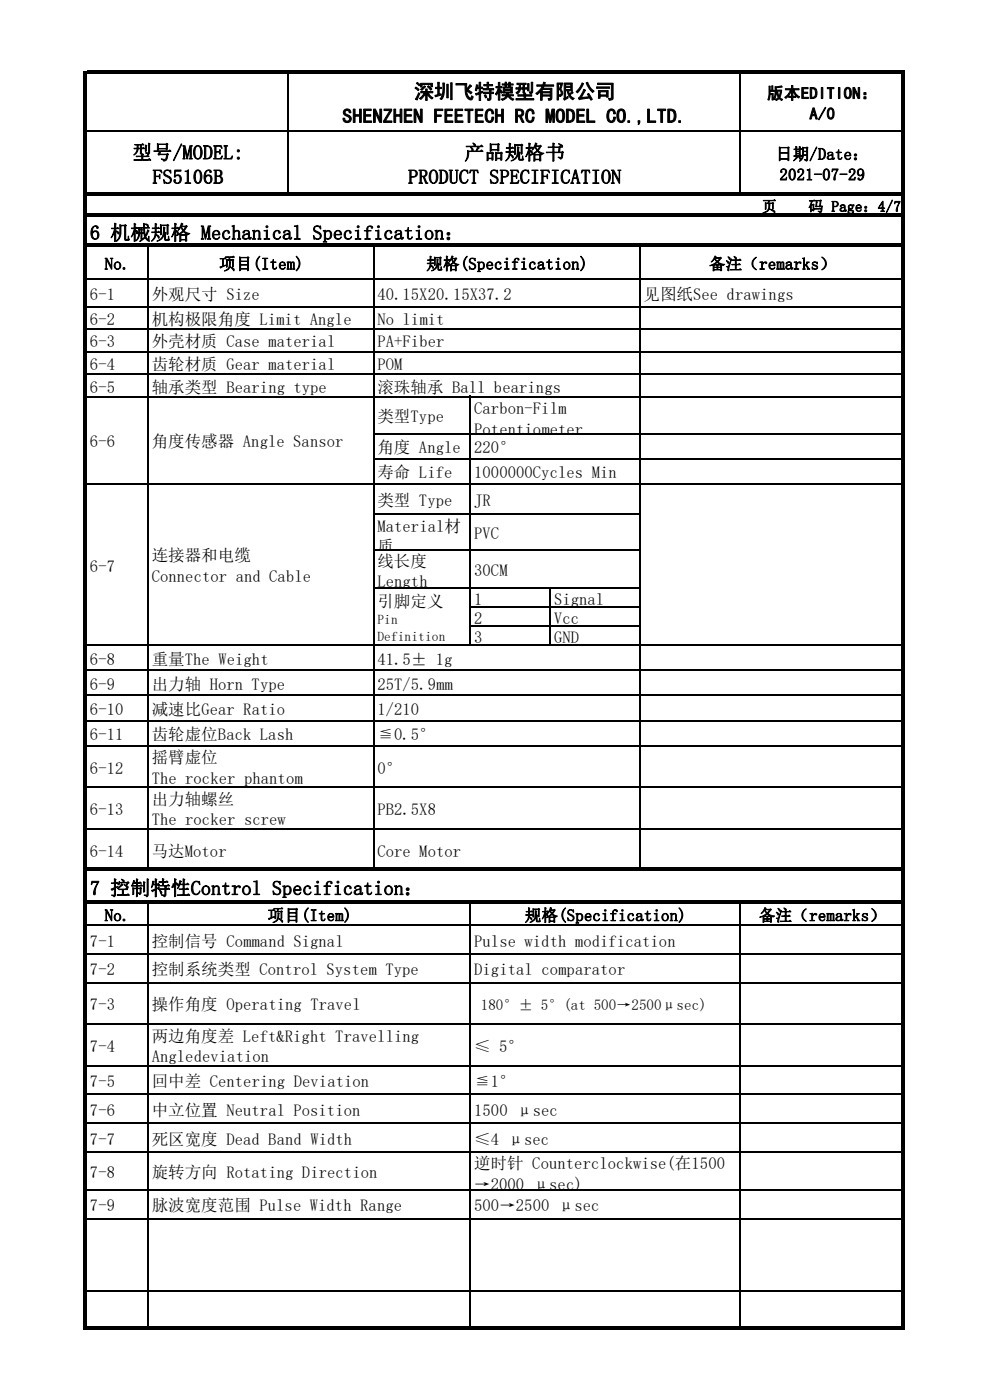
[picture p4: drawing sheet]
<svg xmlns="http://www.w3.org/2000/svg" width="210mm" height="297mm" viewBox="0 0 210 297" stroke-linecap="round" stroke-linejoin="round" font-family="sans-serif">
<defs><g id="words">
<g font-size="4.2">
<text x="87.8" y="20.9">深圳飞特模型有限公司</text>
<text x="72.6" y="26.1">SHENZHEN FEETECH RC MODEL CO.,LTD.</text>
<text x="28.1" y="33.8">型号/MODEL:</text>
<text x="98.5" y="33.8">产品规格书</text>
<text x="32.3" y="39">FS5106B</text>
<text x="86.6" y="39">PRODUCT SPECIFICATION</text>
<text x="19.1" y="50.8">6 机械规格 Mechanical Specification：</text>
<text x="19.1" y="189.8">7 控制特性Control Specification：</text>
</g>
<g font-size="3.5">
<text x="162.7" y="21">版本EDITION：</text>
<text x="171.7" y="25.3">A/0</text>
<text x="164.6" y="33.9">日期/Date：</text>
<text x="165.3" y="38.2">2021-07-29</text>
<text x="22.2" y="57.2">No.</text>
<text x="46.4" y="57.2">项目(Item)</text>
<text x="90.4" y="57.2">规格(Specification)</text>
<text x="150.4" y="57.2">备注（remarks）</text>
<text x="19.1" y="63.6">6-1</text>
<text x="32.2" y="63.6">外观尺寸 Size</text>
<text x="80" y="63.6">40.15X20.15X37.2</text>
<text x="136.5" y="63.6">见图纸See drawings</text>
<text x="19.1" y="68.9">6-2</text>
<text x="32.2" y="68.9">机构极限角度 Limit Angle</text>
<text x="80" y="68.9">No limit</text>
<text x="19.1" y="73.7">6-3</text>
<text x="32.2" y="73.7">外壳材质 Case material</text>
<text x="80" y="73.7">PA+Fiber</text>
<text x="19.1" y="78.5">6-4</text>
<text x="19.1" y="83.3">6-5</text>
<text x="32.2" y="78.5">齿轮材质 Gear material</text>
<text x="32.2" y="83.3">轴承类型 Bearing type</text>
<text x="80" y="78.5">POM</text>
<text x="80" y="83.3">滚珠轴承 Ball bearings</text>
<text x="80" y="89.6">类型Type</text>
<text x="100.6" y="87.8">Carbon-Film</text>
<text x="19.1" y="94.9">6-6</text>
<text x="32.2" y="94.9">角度传感器 Angle Sansor</text>
<text x="100.6" y="92.2">Potentiometer</text>
<text x="80" y="96.1">角度 Angle</text>
<text x="80" y="101.5">寿命 Life</text>
<text x="100.6" y="96.1">220°</text>
<text x="100.6" y="101.5">1000000Cycles Min</text>
<text x="80" y="107.4">类型 Type</text>
<text x="100.6" y="107.4">JR</text>
<text x="80" y="112.8">Material材</text>
<text x="32.2" y="119.1">连接器和电缆</text>
<text x="80" y="117.2">质</text>
<text x="100.6" y="114.4">PVC</text>
<text x="19.1" y="121.3">6-7</text>
<text x="32.2" y="123.4">Connector and Cable</text>
<text x="80" y="120.2">线长度</text>
<text x="80" y="124.6">Length</text>
<text x="100.6" y="122.2">30CM</text>
<text x="80" y="128.8">引脚定义</text>
<text x="100.6" y="128.3">1</text>
<text x="117.5" y="128.3">Signal</text>
<text x="100.6" y="132.3">2</text>
<text x="100.6" y="136.3">3</text>
<text x="117.5" y="132.3">Vcc</text>
<text x="117.5" y="136.3">GND</text>
<text x="19.1" y="141">6-8</text>
<text x="32.2" y="141">重量The Weight</text>
<text x="80" y="141">41.5± 1g</text>
<text x="19.1" y="146.4">6-9</text>
<text x="32.2" y="146.4">出力轴 Horn Type</text>
<text x="80" y="146.4">25T/5.9mm</text>
<text x="19.1" y="151.7">6-10</text>
<text x="32.2" y="151.7">减速比Gear Ratio</text>
<text x="80" y="151.7">1/210</text>
<text x="19.1" y="157">6-11</text>
<text x="32.2" y="157">齿轮虚位Back Lash</text>
<text x="32.2" y="161.9">摇臂虚位</text>
<text x="80" y="157">≦0.5°</text>
<text x="19.1" y="164.1">6-12</text>
<text x="32.2" y="166.3">The rocker phantom</text>
<text x="80" y="164.1">0°</text>
<text x="19.1" y="172.9">6-13</text>
<text x="32.2" y="170.7">出力轴螺丝</text>
<text x="80" y="172.9">PB2.5X8</text>
<text x="32.2" y="175.1">The rocker screw</text>
<text x="19.1" y="181.7">6-14</text>
<text x="32.2" y="181.7">马达Motor</text>
<text x="80" y="181.7">Core Motor</text>
<text x="22.2" y="195.4">No.</text>
<text x="56.7" y="195.4">项目(Item)</text>
<text x="111.3" y="195.4">规格(Specification)</text>
<text x="161" y="195.4">备注（remarks）</text>
<text x="19.1" y="200.8">7-1</text>
<text x="32.2" y="200.8">控制信号 Command Signal</text>
<text x="100.6" y="200.8">Pulse width modification</text>
<text x="19.1" y="206.9">7-2</text>
<text x="32.2" y="206.9">控制系统类型 Control System Type</text>
<text x="100.6" y="206.9">Digital comparator</text>
<text x="19.1" y="214.3">7-3</text>
<text x="32.2" y="214.3">操作角度 Operating Travel</text>
<text x="32.2" y="221">两边角度差 Left&amp;Right Travelling</text>
<text x="19.1" y="223.1">7-4</text>
<text x="32.2" y="225.4">Angledeviation</text>
<text x="100.6" y="223.1">≤ 5°</text>
<text x="19.1" y="230.6">7-5</text>
<text x="32.2" y="230.6">回中差 Centering Deviation</text>
<text x="100.6" y="230.6">≦1°</text>
<text x="19.1" y="236.7">7-6</text>
<text x="32.2" y="236.7">中立位置 Neutral Position</text>
<text x="100.6" y="236.7">1500 μsec</text>
<text x="19.1" y="242.8">7-7</text>
<text x="32.2" y="242.8">死区宽度 Dead Band Width</text>
<text x="100.6" y="242.8">≤4 μsec</text>
<text x="19.1" y="249.9">7-8</text>
<text x="32.2" y="249.9">旋转方向 Rotating Direction</text>
<text x="100.6" y="248">逆时针 Counterclockwise(在1500</text>
<text x="19.1" y="256.9">7-9</text>
<text x="32.2" y="256.9">脉波宽度范围 Pulse Width Range</text>
<text x="100.6" y="252.4">→2000 μsec)</text>
<text x="100.6" y="256.9">500→2500 μsec</text>
</g>
<g font-size="3.2">
<text x="161.6" y="44.9">页</text>
<text x="171.5" y="44.9">码 Page：4/7</text>
<text x="102" y="214.2">180°± 5°(at 500→2500μsec)</text>
</g>
<g font-size="2.8">
<text x="80" y="132.4">Pin</text>
<text x="80" y="136">Definition</text>
</g>
</g></defs>
<g fill="#000">
<path d="M17.8 15h.7v25.9h-.7z" fill-rule="evenodd"/>
<path d="M18.5 15h173.4v.7h-173.4z" fill-rule="evenodd"/>
<path d="M191.2 15.4h.7v25.5h-.7z" fill-rule="evenodd"/>
<path d="M17.8 40.9h.7v4.4h-.7z" fill-rule="evenodd"/>
<path d="M17.8 45.3h.7v6.4h-.7z" fill-rule="evenodd"/>
<path d="M17.8 51.7h.7v132.4h-.7z" fill-rule="evenodd"/>
<path d="M18.5 40.9h173.4v.6h-173.4z" fill-rule="evenodd"/>
<path d="M18.5 45.3h173.4v.6h-173.4z" fill-rule="evenodd"/>
<path d="M18.5 51.7h173.4v.7h-173.4z" fill-rule="evenodd"/>
<path d="M191.2 41.2h.7v4.1h-.7z" fill-rule="evenodd"/>
<path d="M191.2 45.6h.7v6.1h-.7z" fill-rule="evenodd"/>
<path d="M191.2 52.1h.7v132h-.7z" fill-rule="evenodd"/>
<path d="M17.8 184.1h.7v6.9h-.7z" fill-rule="evenodd"/>
<path d="M17.8 191h.7v91h-.7z" fill-rule="evenodd"/>
<path d="M18.5 184.1h173.4v.7h-173.4z" fill-rule="evenodd"/>
<path d="M18.5 191h173.4v.6h-173.4z" fill-rule="evenodd"/>
<path d="M191.2 184.4h.7v6.6h-.7z" fill-rule="evenodd"/>
<path d="M191.2 191.3h.7v90.7h-.7z" fill-rule="evenodd"/>
<path d="M18.5 281.3h172.7v.7h-172.7z" fill-rule="evenodd"/>
</g>
<g fill="none" stroke="#000" stroke-width=".34">
<path d="M61.2 15.7v25.2M156.9 15.7v25.2M18.5 27.8h172.7M18.5 59.1h172.7M31.4 52.4v131.7M79.2 52.4v131.7M135.7 52.4v131.7M18.5 65h172.7M18.5 69.8h172.7M18.5 74.6h172.7M18.5 79.4h172.7M18.5 84.2h172.7"/>
<path d="M79.1 92h112.1M79.1 97.3h112.1M99.8 84v53M18.5 102.7h172.7M79.1 109.1h56.7M79.1 116.6h56.7M18.5 136.9h172.7M79.1 124.8h56.7M99.6 128.8h36.2M99.6 132.8h36.2M116.7 124.6v12.4M18.5 142.2h172.7"/>
<path d="M18.5 147.5h172.7M18.5 152.9h172.7M18.5 158.2h172.7M18.5 167h172.7M18.5 175.8h172.7M18.5 196.3h172.7M31.4 191.6v89.7M99.8 191.6v89.7M156.9 191.6v89.7M18.5 202.4h172.7M18.5 208.4h172.7M18.5 217.3h172.7"/>
<path d="M18.5 226.1h172.7M18.5 232.2h172.7M18.5 238.3h172.7M18.5 244.3h172.7M18.5 252.4h172.7M18.5 258.5h172.7M18.5 273.8h172.7"/>
</g>
<use href="#words"/>
</svg>
